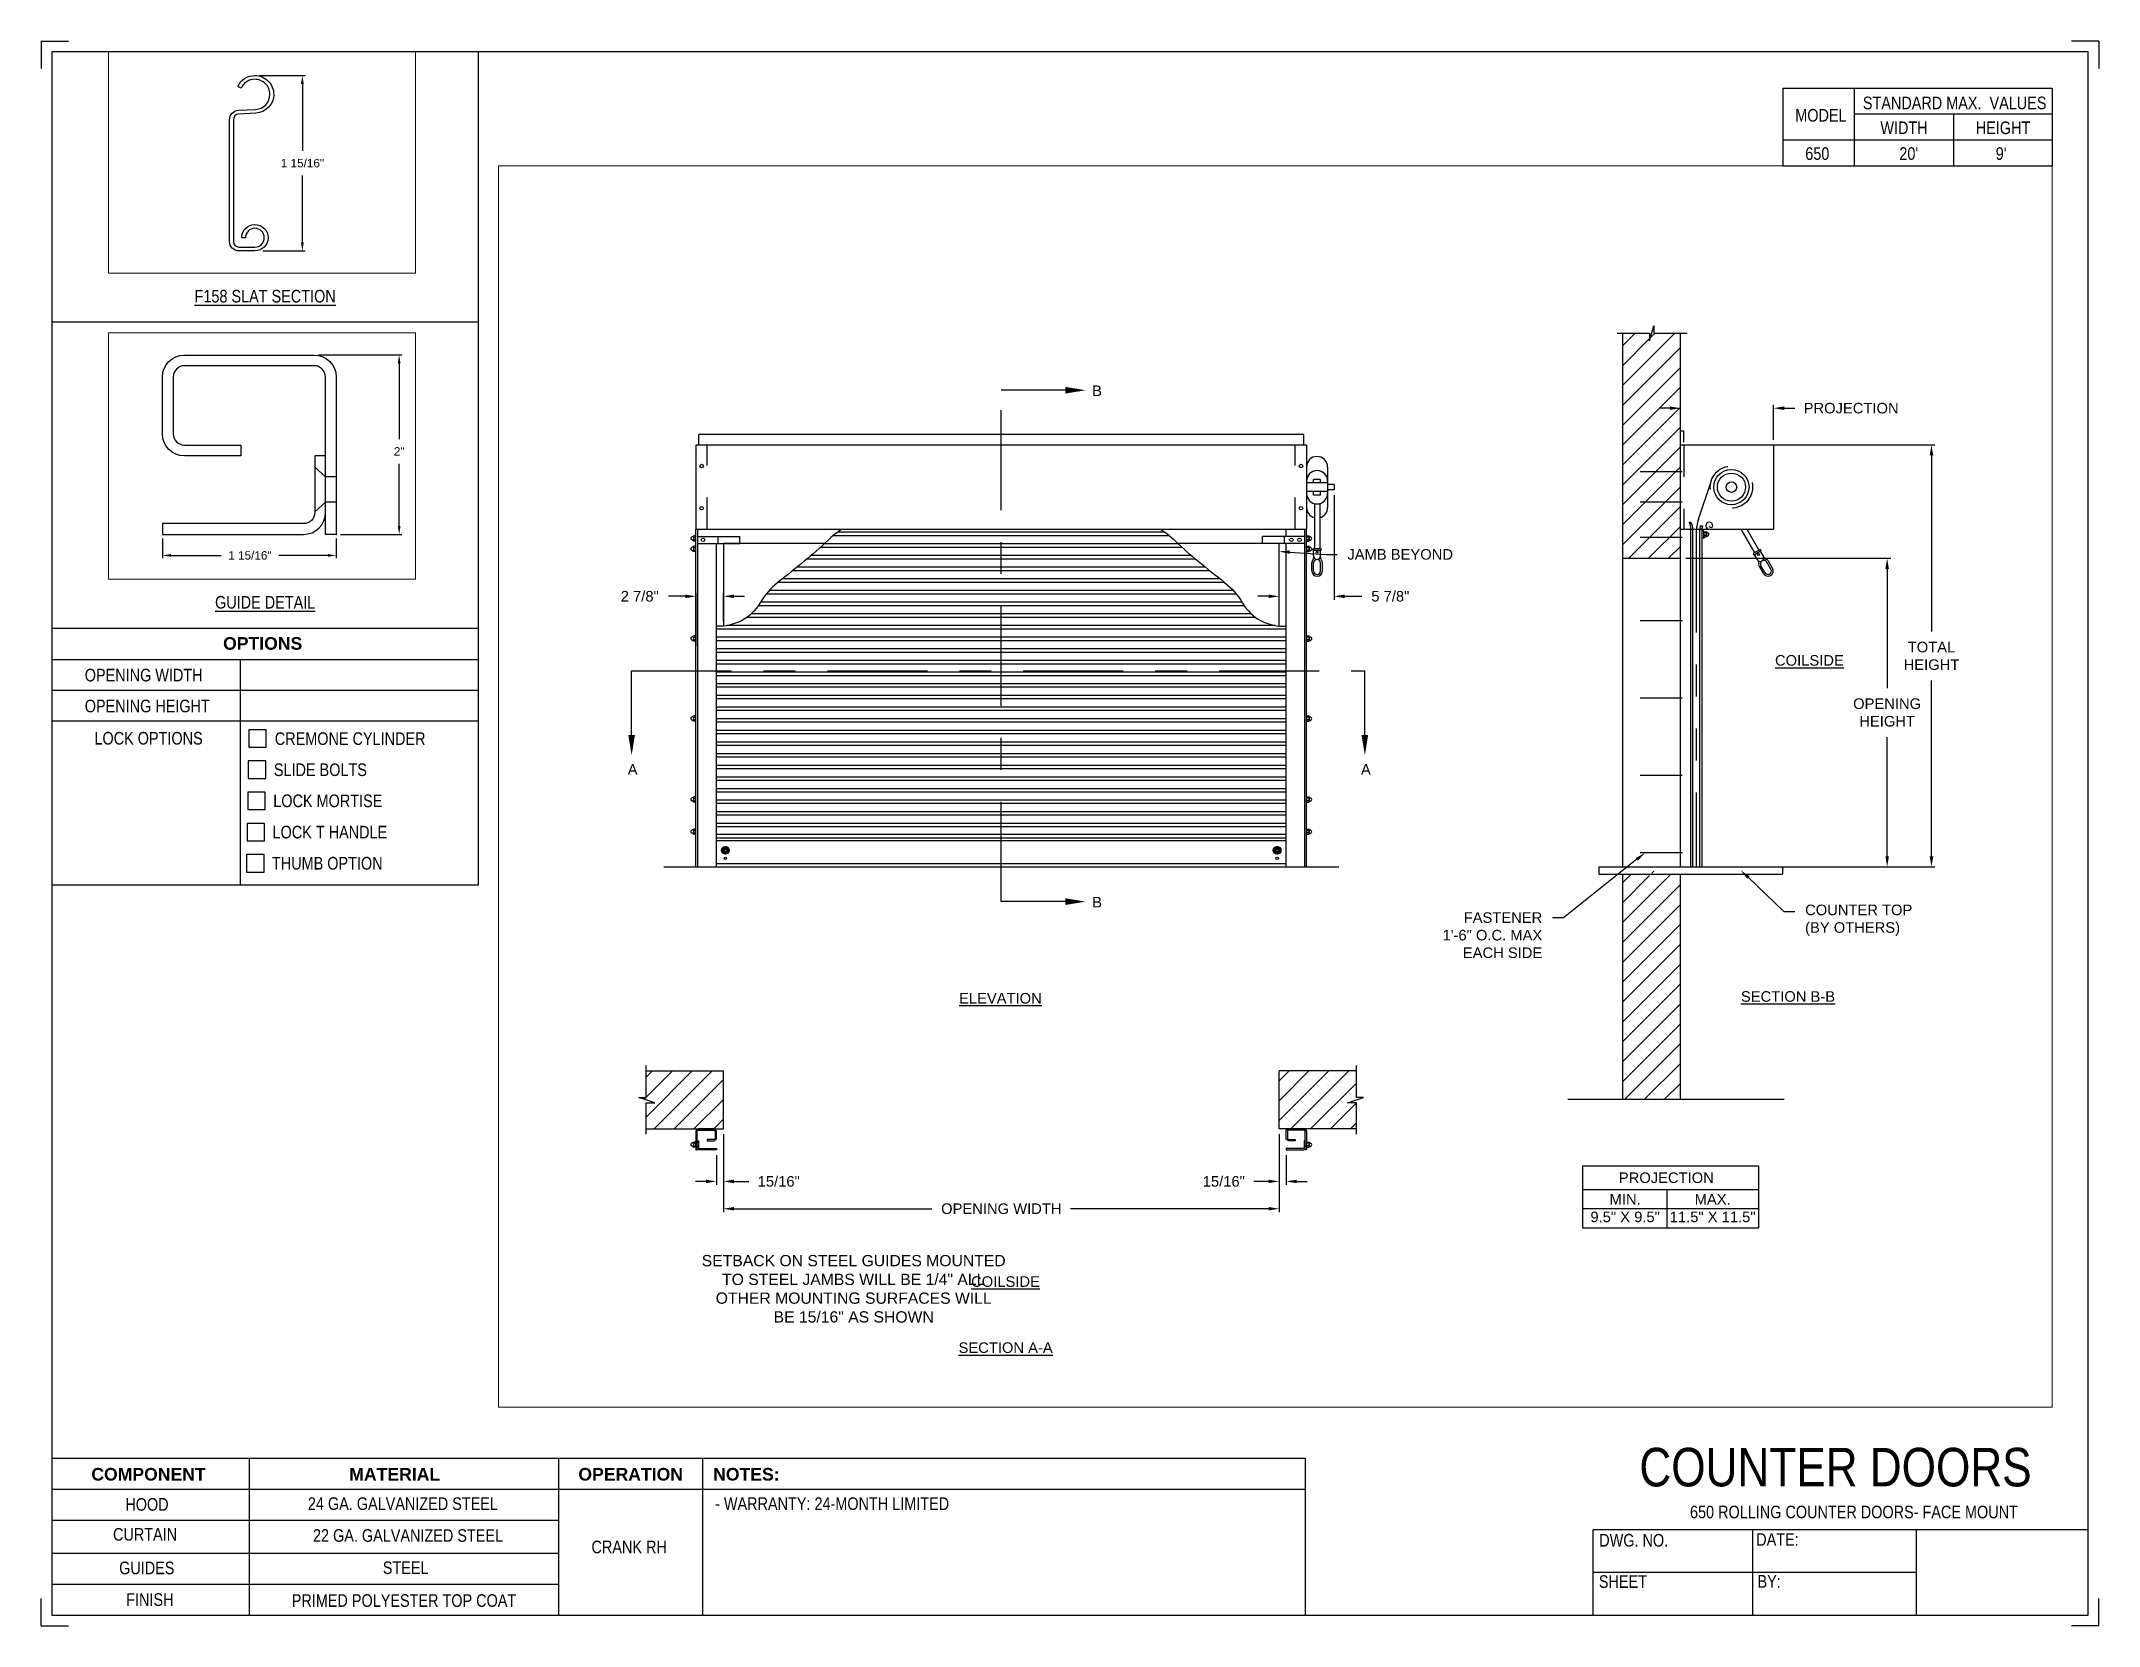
# Paper-space layout '650 CRANK RH' of a CAD drawing. Header units: inches. Extents: x 0.1 to 10.9, y 0.1 to 8.4.
# The model-space entities are those that its viewports show. They can reach past a viewport. Long polylines and large blocks are cut down to what shows.
import ezdxf
from ezdxf import colors
from ezdxf.entities.mleader import LeaderData, LeaderLine
from ezdxf.math import Vec2, Vec3

# ---------------------------------------------------------------- set-up
doc = ezdxf.new("R2010")
doc.units = ezdxf.units.IN
doc.header["$LTSCALE"] = 0.25
doc.header["$MEASUREMENT"] = 0
for name, pattern in [('CENTER', [2, 1.25, -0.25, 0.25, -0.25]), ('CENTER2', [1.125, 0.75, -0.125, 0.125, -0.125]), ('HIDDEN', [0.375, 0.25, -0.125]), ('HIDDEN2', [0.1875, 0.125, -0.0625]), ('PHANTOM', [2.5, 1.25, -0.25, 0.25, -0.25, 0.25, -0.25])]:
    doc.linetypes.add(name, pattern=pattern)
for name, color, linetype in [('ANNOTATIONS', 1, 'Continuous'), ('CRANK RH', 7, 'Continuous'), ('DETAILS', 4, 'Continuous'), ('SECTION CUTS', 6, 'CENTER'), ('TITLE BLOCK', 7, 'Continuous')]:
    doc.layers.add(name, color=color, linetype=linetype)
doc.styles.add('ARIAL', font='arial.ttf', dxfattribs={"height": 0.09375})
doc.styles.add('CADdetails-DIMENSIONS', font='ARIALN.TTF', dxfattribs={"height": 2.38})
doc.styles.get("Standard").update_dxf_attribs({"font": 'romans.shx'})
doc.dimstyles.new('ARIAL', dxfattribs={"dimtxt": 0.09375, "dimasz": 0.09375, "dimexe": 0.03125, "dimexo": 0.046875, "dimgap": 0.09, "dimtad": 0, "dimtih": 1, "dimtoh": 1, "dimdec": 4, "dimzin": 0, "dimdsep": 46, "dimlunit": 4, "dimtxsty": 'ARIAL', "dimcen": 0.09, "dimadec": 0, "dimazin": 0, "dimtfac": 1, "dimtdec": 4, "dimtix": 1, "dimtofl": 0, "dimtmove": 0, "dimatfit": 3, "dimfxl": 0.18, "dimfrac": 2, "dimtolj": 1, "dimtzin": 0, "dimarcsym": 0})
doc.dimstyles.new('STANDARD$0', dxfattribs={"dimtxt": 0.09375, "dimasz": 0.09375, "dimexe": 0.03125, "dimexo": 0.046875, "dimgap": 0.09, "dimtad": 0, "dimtih": 1, "dimtoh": 1, "dimdec": 4, "dimzin": 0, "dimdsep": 46, "dimtxsty": 'ARIAL', "dimcen": 0.09, "dimadec": 0, "dimazin": 0, "dimtfac": 1, "dimtdec": 4, "dimtofl": 0, "dimtmove": 0, "dimatfit": 1, "dimfxl": 1, "dimtolj": 1, "dimtzin": 0, "dimarcsym": 0})
pattern_1 = [(45, (6.72933, -18.00192), (-0.088388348, 0.088388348), [])]
pattern_2 = [(45, (5.96907, -18.00192), (-0.08838835, 0.08838835), [])]

psp = doc.layouts.new('650 CRANK RH')

# ---------------------------------------------------------------- texts
at = {"layer": 'TITLE BLOCK', "attachment_point": 2, "style": 'CADdetails-DIMENSIONS'}
for s, width, insert, char_height in [('MODEL', 0.28815, (9.45, 8.068), 0.0664), ('STANDARD MAX.  VALUES', 1.75949, (10.155, 8.133), 0.06641), ('WIDTH', 0.42908, (9.888, 8.002), 0.0664), ('HEIGHT', 0.42908, (10.41, 8.002), 0.0664), ('\\pxqc;650', 0.29952, (9.431, 7.866), 0.0664)]:
    psp.add_mtext_dynamic_manual_height_columns(s, width=width, gutter_width=1.363, heights=[0], dxfattribs=dict(at, insert=insert, char_height=char_height))
at = {"layer": 'TITLE BLOCK', "style": 'CADdetails-DIMENSIONS'}
for s, insert, char_height, width, attachment_point in [("20'", (9.913, 7.866), 0.0664, 1.75949, 2), ("9'", (10.4, 7.866), 0.0664, 1.75949, 2), ('{\\LF158 SLAT SECTION}', (1.248, 7.114), 0.06641, 1.75949, 2), ('{\\LGUIDE DETAIL}', (1.248, 5.5), 0.06641, 1.75949, 2), ('{\\fArial|b1|i0|c0|p34;OPTIONS}', (1.235, 5.283), 0.06641, 1.75949, 2), ('OPENING WIDTH', (0.297, 5.116), 0.06641, 1.30693, 1), ('OPENING HEIGHT', (0.297, 4.953), 0.06641, 1.30693, 1), ('LOCK OPTIONS', (0.348, 4.783), 0.06641, 1.30693, 1), ('CREMONE CYLINDER', (1.299, 4.781), 0.06641, 1.23928, 1), ('SLIDE BOLTS', (1.294, 4.617), 0.06641, 1.53035, 1), ('LOCK MORTISE', (1.291, 4.453), 0.06641, 1.53035, 1), ('LOCK T HANDLE', (1.287, 4.288), 0.06641, 1.53035, 1), ('THUMB OPTION', (1.284, 4.124), 0.06641, 1.53035, 1), ('\\A1;\\pxqc;COUNTER DOORS', (10.642, 1.008), 0.20312, 2.23037, 3), ('{\\fArial|b1|i0|c0|p34;COMPONENT}', (0.633, 0.902), 0.06641, 1.75949, 2), ('{\\fArial|b1|i0|c0|p34;MATERIAL}', (1.931, 0.902), 0.06641, 1.75949, 2), ('{\\fArial|b1|i0|c0|p34;OPERATION}', (3.175, 0.902), 0.06641, 1.75949, 2), ('{\\fArial|b1|i0|c0|p34;NOTES:}', (3.785, 0.902), 0.06641, 1.75949, 2), ('HOOD', (0.625, 0.743), 0.0664, 1.75949, 2), ('  24 GA. GALVANIZED STEEL', (1.953, 0.747), 0.06641, 1.75949, 2), ('\\pxql,t2;- WARRANTY: 24-MONTH LIMITED', (5.176, 0.747), 0.06641, 3.11182, 2), ('650 ROLLING COUNTER DOORS- FACE MOUNT', (9.624, 0.703), 0.06641, 2.79915, 2), ('CURTAIN', (0.615, 0.585), 0.0664, 1.75949, 2), ('  22 GA. GALVANIZED STEEL', (1.98, 0.579), 0.06641, 1.75949, 2), ('DWG. NO.', (8.463, 0.554), 0.0664, 1.75949, 2), ('DATE:', (9.221, 0.558), 0.0664, 1.75949, 2), ('\\P\\PCRANK RH', (3.167, 0.74), 0.0664, 1.75949, 2), ('GUIDES', (0.624, 0.408), 0.0664, 1.75949, 2), ('STEEL', (1.989, 0.409), 0.0664, 1.75949, 2), ('SHEET', (8.406, 0.336), 0.0664, 1.75949, 2), ('BY:', (9.177, 0.337), 0.0664, 1.75949, 2), ('FINISH', (0.64, 0.241), 0.0664, 1.75949, 2), ('PRIMED POLYESTER TOP COAT', (1.98, 0.236), 0.06641, 1.75949, 2)]:
    psp.add_mtext(s, dxfattribs=dict(at, insert=insert, char_height=char_height, width=width, attachment_point=attachment_point))

msp = doc.modelspace()

# ---------------------------------------------------------------- texts
at = {"layer": 'ANNOTATIONS', "char_height": 0.09375, "attachment_point": 2, "style": 'ARIAL'}
for s, insert, width in [('{\\LCOILSIDE}', (211.40816, 242.19346), 1.3823677), ('{\\LELEVATION}', (204.21863, 239.18997), 3.0834986), ('{\\LSECTION B-B}', (211.21811, 239.20594), 1.3823677), ('{\\LCOILSIDE}', (204.2641, 236.6719), 1.3823677), ('{\\LSECTION A-A}', (204.26524, 236.08446), 1.3823677)]:
    msp.add_mtext(s, dxfattribs=dict(at, insert=insert, width=width))
for s, width, insert in [('PROJECTION ', 1.7594917, (210.13685, 237.59496)), ('MIN.\\P9.5" X 9.5" ', 0.6711642, (209.77083, 237.40297)), ('MAX.\\P11.5" X 11.5"', 0.7869326, (210.54848, 237.40297))]:
    msp.add_mtext_dynamic_manual_height_columns(s, width=width, gutter_width=1.36268, heights=[0], dxfattribs=dict(at, insert=insert))
at = {"layer": 'ANNOTATIONS', "linetype": 'Continuous', "insert": (201.56474, 236.86112), "char_height": 0.1, "attachment_point": 1, "style": 'ARIAL'}
msp.add_mtext('\\pxqc;SETBACK ON STEEL GUIDES MOUNTED\\PTO STEEL JAMBS WILL BE 1/4" ALL\\POTHER MOUNTING SURFACES WILL\\PBE 15/16" AS SHOWN', dxfattribs=at)
at = {"layer": 'SECTION CUTS', "style": 'ARIAL'}
for s, p in [('B', (205.03453, 244.49605)), ('A', (200.9072, 241.13043)), ('A', (207.42316, 241.13043)), ('B', (205.03453, 239.95033))]:
    msp.add_text(s, height=0.09375, dxfattribs=at).set_placement(p)

# ---------------------------------------------------------------- blocks, each defined once
blk = doc.blocks.new('*D5')
at = {"layer": 'ANNOTATIONS', "color": 0, "lineweight": -2, "transparency": 16777216}
for p, q in [((170.877, 254.326), (170.877, 254.107)), ((172.814, 254.326), (172.814, 254.107)), ((170.971, 254.138), (171.53, 254.138)), ((172.721, 254.138), (172.173, 254.138))]:
    blk.add_line(p, q, dxfattribs=at)
at = {"layer": 'ANNOTATIONS', "color": 0, "transparency": 16777216}
for points in [[(170.971, 254.154), (170.971, 254.123), (170.877, 254.138)], [(172.721, 254.154), (172.721, 254.123), (172.814, 254.138)]]:
    blk.add_solid(points, dxfattribs=at)
at = {"layer": 'defpoints', "color": 0, "transparency": 16777216}
for p in [(170.877, 254.373), (172.814, 254.373), (170.877, 254.138)]:
    blk.add_point(p, dxfattribs=at)
at = {"layer": 'ANNOTATIONS', "color": 0, "transparency": 16777216, "insert": (171.852, 254.138), "char_height": 0.09375, "attachment_point": 5, "style": 'ARIAL'}
blk.add_mtext('\\A1;1 15/16"', dxfattribs=at)
blk = doc.blocks.new('*D6')
at = {"layer": 'ANNOTATIONS', "color": 0, "lineweight": -2, "transparency": 16777216}
for p, q in [((172.616, 256.373), (173.547, 256.373)), ((173.516, 256.279), (173.516, 255.435)), ((173.516, 254.466), (173.516, 255.161)), ((172.861, 254.373), (173.547, 254.373))]:
    blk.add_line(p, q, dxfattribs=at)
at = {"layer": 'ANNOTATIONS', "color": 0, "transparency": 16777216}
for points in [[(173.5, 256.279), (173.531, 256.279), (173.516, 256.373)], [(173.5, 254.466), (173.531, 254.466), (173.516, 254.373)]]:
    blk.add_solid(points, dxfattribs=at)
at = {"layer": 'defpoints', "color": 0, "transparency": 16777216}
for p in [(172.569, 256.373), (173.516, 256.373), (172.814, 254.373)]:
    blk.add_point(p, dxfattribs=at)
at = {"layer": 'ANNOTATIONS', "color": 0, "transparency": 16777216, "insert": (173.516, 255.298), "char_height": 0.0938, "attachment_point": 5, "style": 'ARIAL'}
blk.add_mtext('\\A1;2"', dxfattribs=at)
blk = doc.blocks.new('*D29')
at = {"layer": 'ANNOTATIONS', "color": 0, "lineweight": -2, "transparency": 16777216}
for p, q in [((201.758, 237.936), (201.758, 237.241)), ((206.695, 237.936), (206.695, 237.241)), ((201.852, 237.272), (203.61, 237.272)), ((206.602, 237.272), (204.843, 237.272))]:
    blk.add_line(p, q, dxfattribs=at)
at = {"layer": 'ANNOTATIONS', "color": 0, "transparency": 16777216}
for points in [[(201.852, 237.288), (201.852, 237.257), (201.758, 237.272)], [(206.602, 237.288), (206.602, 237.257), (206.695, 237.272)]]:
    blk.add_solid(points, dxfattribs=at)
at = {"layer": 'defpoints', "color": 0, "transparency": 16777216}
for p in [(201.758, 237.982), (206.695, 237.982), (206.695, 237.272)]:
    blk.add_point(p, dxfattribs=at)
at = {"layer": 'ANNOTATIONS', "color": 0, "transparency": 16777216, "insert": (204.227, 237.272), "char_height": 0.09375, "width": 2.38041, "attachment_point": 5, "style": 'ARIAL'}
blk.add_mtext('\\A1;OPENING WIDTH', dxfattribs=at)
blk = doc.blocks.new('*D27')
at = {"layer": 'ANNOTATIONS', "color": 0, "lineweight": -2, "transparency": 16777216}
for p, q in [((206.695, 237.936), (206.695, 237.484)), ((206.758, 237.748), (206.758, 237.484)), ((206.602, 237.515), (206.471, 237.515)), ((206.852, 237.515), (206.945, 237.515))]:
    blk.add_line(p, q, dxfattribs=at)
at = {"layer": 'ANNOTATIONS', "color": 0, "transparency": 16777216}
for points in [[(206.602, 237.531), (206.602, 237.5), (206.695, 237.515)], [(206.852, 237.531), (206.852, 237.5), (206.758, 237.515)]]:
    blk.add_solid(points, dxfattribs=at)
at = {"layer": 'defpoints', "color": 0, "transparency": 16777216}
for p in [(206.695, 237.982), (206.758, 237.795), (206.758, 237.515)]:
    blk.add_point(p, dxfattribs=at)
at = {"layer": 'ANNOTATIONS', "color": 0, "transparency": 16777216, "insert": (206.204, 237.515), "char_height": 0.0938, "attachment_point": 5, "style": 'ARIAL'}
blk.add_mtext('\\A1;15/16"', dxfattribs=at)
blk = doc.blocks.new('*D28')
at = {"layer": 'ANNOTATIONS', "color": 0, "lineweight": -2, "transparency": 16777216}
for p, q in [((201.758, 237.936), (201.758, 237.484)), ((201.695, 237.748), (201.695, 237.484)), ((201.602, 237.515), (201.508, 237.515)), ((201.852, 237.515), (201.982, 237.515))]:
    blk.add_line(p, q, dxfattribs=at)
at = {"layer": 'ANNOTATIONS', "color": 0, "transparency": 16777216}
for points in [[(201.602, 237.531), (201.602, 237.5), (201.695, 237.515)], [(201.852, 237.531), (201.852, 237.5), (201.758, 237.515)]]:
    blk.add_solid(points, dxfattribs=at)
at = {"layer": 'defpoints', "color": 0, "transparency": 16777216}
for p in [(201.758, 237.982), (201.695, 237.795), (201.695, 237.515)]:
    blk.add_point(p, dxfattribs=at)
at = {"layer": 'ANNOTATIONS', "color": 0, "transparency": 16777216, "insert": (202.249, 237.515), "char_height": 0.0938, "attachment_point": 5, "style": 'ARIAL'}
blk.add_mtext('\\A1;15/16"', dxfattribs=at)
blk = doc.blocks.new('*X8')
at = {"color": 0, "linetype": 'Continuous'}
for p, q in [((2.144, 5.299), (2.185, 5.339)), ((2.144, 5.304), (2.18, 5.339)), ((2.144, 5.309), (2.174, 5.339)), ((2.145, 5.294), (2.189, 5.338)), ((2.146, 5.317), (2.167, 5.338)), ((2.147, 5.29), (2.193, 5.336)), ((2.149, 5.287), (2.167, 5.305)), ((2.164, 5.274), (2.209, 5.319)), ((2.168, 5.272), (2.211, 5.315)), ((2.172, 5.271), (2.212, 5.311)), ((2.177, 5.271), (2.212, 5.306)), ((2.178, 5.316), (2.196, 5.334)), ((2.183, 5.315), (2.2, 5.332)), ((2.186, 5.313), (2.203, 5.329)), ((2.188, 5.31), (2.205, 5.326)), ((2.189, 5.305), (2.207, 5.323)), ((2.151, 5.284), (2.168, 5.3)), ((2.154, 5.281), (2.17, 5.297)), ((2.157, 5.278), (2.174, 5.295)), ((2.16, 5.276), (2.178, 5.294)), ((2.183, 5.271), (2.212, 5.3)), ((2.191, 5.273), (2.21, 5.293))]:
    blk.add_line(p, q, dxfattribs=at)
blk = doc.blocks.new('*D24')
at = {"layer": 'ANNOTATIONS', "color": 0, "lineweight": -2, "transparency": 16777216}
for p, q in [((210.168, 244.388), (210.074, 244.388)), ((210.262, 244.234), (210.262, 244.419)), ((211.09, 244.108), (211.09, 244.419)), ((211.184, 244.388), (211.278, 244.388))]:
    blk.add_line(p, q, dxfattribs=at)
at = {"layer": 'ANNOTATIONS', "color": 0, "transparency": 16777216}
for points in [[(210.168, 244.404), (210.168, 244.372), (210.262, 244.388)], [(211.184, 244.404), (211.184, 244.372), (211.09, 244.388)]]:
    blk.add_solid(points, dxfattribs=at)
at = {"layer": 'defpoints', "color": 0, "transparency": 16777216}
for p in [(211.09, 244.388), (210.262, 244.187), (211.09, 244.061)]:
    blk.add_point(p, dxfattribs=at)
at = {"layer": 'ANNOTATIONS', "color": 0, "transparency": 16777216, "insert": (211.779, 244.388), "char_height": 0.09375, "attachment_point": 5, "style": 'ARIAL'}
blk.add_mtext('\\A1;PROJECTION', dxfattribs=at)
blk = doc.blocks.new('*D25')
at = {"layer": 'ANNOTATIONS', "color": 0, "lineweight": -2, "transparency": 16777216}
for p, q in [((210.309, 243.054), (212.131, 243.054)), ((212.099, 242.96), (212.099, 241.9)), ((212.099, 240.405), (212.099, 241.465)), ((210.559, 240.311), (212.131, 240.311))]:
    blk.add_line(p, q, dxfattribs=at)
at = {"layer": 'ANNOTATIONS', "color": 0, "transparency": 16777216}
for points in [[(212.084, 242.96), (212.115, 242.96), (212.099, 243.054)], [(212.084, 240.405), (212.115, 240.405), (212.099, 240.311)]]:
    blk.add_solid(points, dxfattribs=at)
at = {"layer": 'defpoints', "color": 0, "transparency": 16777216}
for p in [(210.262, 243.054), (210.512, 240.311), (212.099, 240.311)]:
    blk.add_point(p, dxfattribs=at)
at = {"layer": 'ANNOTATIONS', "color": 0, "transparency": 16777216, "insert": (212.099, 241.683), "char_height": 0.09375, "attachment_point": 5, "style": 'ARIAL'}
blk.add_mtext('\\A1;OPENING \\PHEIGHT', dxfattribs=at)
blk = doc.blocks.new('*D26')
at = {"layer": 'ANNOTATIONS', "color": 0, "lineweight": -2, "transparency": 16777216}
for p, q in [((211.059, 244.061), (212.524, 244.061)), ((212.493, 243.968), (212.493, 242.404)), ((212.493, 240.405), (212.493, 241.969)), ((211.059, 240.311), (212.524, 240.311))]:
    blk.add_line(p, q, dxfattribs=at)
at = {"layer": 'ANNOTATIONS', "color": 0, "transparency": 16777216}
for points in [[(212.477, 243.968), (212.509, 243.968), (212.493, 244.061)], [(212.477, 240.405), (212.509, 240.405), (212.493, 240.311)]]:
    blk.add_solid(points, dxfattribs=at)
at = {"layer": 'defpoints', "color": 0, "transparency": 16777216}
for p in [(211.012, 244.061), (211.012, 240.311), (212.493, 240.311)]:
    blk.add_point(p, dxfattribs=at)
at = {"layer": 'ANNOTATIONS', "color": 0, "transparency": 16777216, "insert": (212.493, 242.186), "char_height": 0.0938, "attachment_point": 5, "style": 'ARIAL'}
blk.add_mtext('\\A1;TOTAL \\PHEIGHT', dxfattribs=at)
blk = doc.blocks.new('*D32')
at = {"layer": 'ANNOTATIONS', "color": 0, "lineweight": -2, "transparency": 16777216}
for p, q in [((207.184, 243.615), (207.184, 242.684)), ((206.602, 242.716), (206.508, 242.716)), ((206.695, 242.499), (206.695, 242.747)), ((207.277, 242.716), (207.431, 242.716))]:
    blk.add_line(p, q, dxfattribs=at)
at = {"layer": 'ANNOTATIONS', "color": 0, "transparency": 16777216}
for points in [[(206.602, 242.731), (206.602, 242.7), (206.695, 242.716)], [(207.277, 242.731), (207.277, 242.7), (207.184, 242.716)]]:
    blk.add_solid(points, dxfattribs=at)
at = {"layer": 'defpoints', "color": 0, "transparency": 16777216}
for p in [(207.184, 243.662), (207.184, 242.716), (206.695, 242.452)]:
    blk.add_point(p, dxfattribs=at)
at = {"layer": 'ANNOTATIONS', "color": 0, "transparency": 16777216, "insert": (207.684, 242.716), "char_height": 0.0938, "attachment_point": 5, "style": 'ARIAL'}
blk.add_mtext('\\A1;5 7/8"', dxfattribs=at)
blk = doc.blocks.new('*D33')
at = {"layer": 'ANNOTATIONS', "color": 0, "lineweight": -2, "transparency": 16777216}
for p, q in [((201.42, 242.716), (201.268, 242.716)), ((201.514, 242.274), (201.514, 242.747)), ((201.758, 242.499), (201.758, 242.747)), ((201.852, 242.716), (201.945, 242.716))]:
    blk.add_line(p, q, dxfattribs=at)
at = {"layer": 'ANNOTATIONS', "color": 0, "transparency": 16777216}
for points in [[(201.42, 242.731), (201.42, 242.7), (201.514, 242.716)], [(201.852, 242.731), (201.852, 242.7), (201.758, 242.716)]]:
    blk.add_solid(points, dxfattribs=at)
at = {"layer": 'defpoints', "color": 0, "transparency": 16777216}
for p in [(201.514, 242.716), (201.758, 242.452), (201.514, 242.227)]:
    blk.add_point(p, dxfattribs=at)
at = {"layer": 'ANNOTATIONS', "color": 0, "transparency": 16777216, "insert": (201.014, 242.716), "char_height": 0.0938, "attachment_point": 5, "style": 'ARIAL'}
blk.add_mtext('\\A1;2 7/8"', dxfattribs=at)
blk = doc.blocks.new('*D58')
at = {"layer": 'ANNOTATIONS', "color": 0, "lineweight": -2, "transparency": 16777216}
for p, q in [((171.954, 259.415), (172.468, 259.415)), ((172.437, 259.321), (172.437, 258.576)), ((172.437, 257.554), (172.437, 258.299)), ((171.996, 257.46), (172.468, 257.46))]:
    blk.add_line(p, q, dxfattribs=at)
at = {"layer": 'ANNOTATIONS', "color": 0, "transparency": 16777216}
for points in [[(172.421, 259.321), (172.452, 259.321), (172.437, 259.415)], [(172.421, 257.554), (172.452, 257.554), (172.437, 257.46)]]:
    blk.add_solid(points, dxfattribs=at)
at = {"layer": 'defpoints', "color": 0, "transparency": 16777216}
for p in [(171.907, 259.415), (171.949, 257.46), (172.437, 257.46)]:
    blk.add_point(p, dxfattribs=at)
at = {"layer": 'ANNOTATIONS', "color": 0, "transparency": 16777216, "insert": (172.437, 258.438), "char_height": 0.09375, "attachment_point": 5, "style": 'ARIAL'}
blk.add_mtext('\\A1;1 15/16"', dxfattribs=at)

# ---------------------------------------------------------------- dimensions: what is measured, and where the dimension line sits
at = {"layer": 'ANNOTATIONS'}
for base, p1, p2, angle, text, picture, middle in [((172.43684, 257.46018), (171.90727, 259.41499), (171.94944, 257.46018), 90, '1 15/16"', '*D58', (172.43684, 258.43759)), ((201.51361, 242.71561), (201.75776, 242.45202), (201.51361, 242.22688), 180, '2 7/8"', '*D33', (201.01361, 242.71561))]:
    dim = msp.add_linear_dim(base=base, p1=p1, p2=p2, angle=angle, text=text, dimstyle='STANDARD$0', dxfattribs=at)
    dim.commit()
    dim.dimension.update_dxf_attribs({"geometry": picture, "text_midpoint": middle, "dimtype": 160})
for base, p2, angle, picture, middle in [((173.51571, 256.37255), (172.56934, 256.37255), 90, '*D6', (173.51571, 255.29795)), ((170.87684, 254.13825), (170.87684, 254.37255), 180, '*D5', (171.85177, 254.13825))]:
    dim = msp.add_linear_dim(base=base, p1=(172.81434, 254.37255), p2=p2, angle=angle, dimstyle='ARIAL', dxfattribs=at)
    dim.commit()
    dim.dimension.update_dxf_attribs({"geometry": picture, "text_midpoint": middle, "dimtype": 160})
for base, p1, p2, text, picture, middle in [((211.0902, 244.38793), (210.26176, 244.1872), (211.0902, 244.06139), 'PROJECTION', '*D24', (211.77931, 244.38793)), ((207.18363, 242.71561), (206.69526, 242.45236), (207.18363, 243.66195), '5 7/8"', '*D32', (207.68363, 242.71561)), ((201.69526, 237.51516), (201.75776, 237.9825), (201.69526, 237.7951), '15/16"', '*D28', (202.24883, 237.51516)), ((206.75776, 237.51516), (206.69526, 237.9825), (206.75776, 237.7951), '15/16"', '*D27', (206.20418, 237.51516))]:
    dim = msp.add_linear_dim(base=base, p1=p1, p2=p2, text=text, dimstyle='STANDARD$0', dxfattribs=at)
    dim.commit()
    dim.dimension.update_dxf_attribs({"geometry": picture, "text_midpoint": middle, "dimtype": 160})
for base, p1, p2, text, picture, middle in [((212.49309, 240.31139), (211.01176, 244.06139), (211.01176, 240.31139), 'TOTAL \\PHEIGHT', '*D26', (212.49309, 242.18639)), ((212.09934, 240.31139), (210.26176, 243.05419), (210.51207, 240.31139), 'OPENING \\PHEIGHT', '*D25', (212.09934, 241.68279))]:
    dim = msp.add_linear_dim(base=base, p1=p1, p2=p2, angle=90, text=text, dimstyle='STANDARD$0', dxfattribs=at)
    dim.commit()
    dim.dimension.update_dxf_attribs({"geometry": picture, "text_midpoint": middle})
dim = msp.add_linear_dim(base=(206.69526, 237.27229), p1=(201.75776, 237.9825), p2=(206.69526, 237.9825), text='OPENING WIDTH', dimstyle='STANDARD$0', dxfattribs=at)
dim.commit()
dim.dimension.update_dxf_attribs({"geometry": '*D29', "text_midpoint": (204.22651, 237.27229)})

# ---------------------------------------------------------------- hatches: boundary and pattern name
at = {"layer": 'CRANK RH', "linetype": 'Continuous'}
h = msp.add_hatch(dxfattribs=at)
h.set_pattern_fill('ANSI31', color=256, style=0)
h.set_pattern_definition(pattern_1)
h.paths.add_polyline_path([(210.26176, 244.32132), (210.26176, 245.05591), (210.02527, 245.05591), (210.02527, 245.12057), (209.98686, 244.98721), (209.98686, 245.05591), (209.74614, 245.05591), (209.74614, 244.50561)])
h.paths.add_polyline_path([(209.74614, 244.50561), (209.74614, 243.05419), (210.26176, 243.05419), (210.26176, 244.30756), (210.26176, 244.32132)])
h = msp.add_hatch(dxfattribs=at)
h.set_pattern_fill('ANSI31', color=256, style=0)
h.set_pattern_definition(pattern_1)
h.paths.add_polyline_path([(210.26176, 240.24739), (210.02527, 240.24739), (210.02527, 240.31205), (209.98686, 240.17869), (209.98686, 240.24739), (209.74614, 240.24739), (209.74614, 238.24567), (210.26176, 238.24567)])
at = {"layer": 'CRANK RH'}
h = msp.add_hatch(dxfattribs=at)
h.set_pattern_fill('ANSI31', color=256, style=0)
h.set_pattern_definition(pattern_2)
h.paths.add_polyline_path([(201.75776, 238.49812), (201.07026, 238.49812), (201.07026, 238.26092), (201.00615, 238.26092), (201.14822, 238.21402), (201.07026, 238.21402), (201.07026, 237.9825), (201.75776, 237.9825), (201.75776, 238.145)])
h = msp.add_hatch(dxfattribs=at)
h.set_pattern_fill('ANSI31', color=256, style=0)
h.set_pattern_definition(pattern_2)
h.paths.add_polyline_path([(207.44686, 238.26092), (207.38276, 238.26092), (207.38276, 238.49812), (206.69526, 238.49812), (206.69526, 237.9825), (206.71343, 237.9825), (207.38276, 237.9825), (207.38276, 238.21402), (207.30479, 238.21402)])

# ---------------------------------------------------------------- linework, layer by layer
at = {"layer": 'ANNOTATIONS'}
for p, q in [((209.39065, 237.65439), (209.39065, 237.10302)), ((209.39065, 237.65439), (210.95576, 237.65439)), ((210.95576, 237.65439), (210.95576, 237.10302)), ((209.39065, 237.44292), (210.95576, 237.44292)), ((210.14102, 237.44292), (210.14102, 237.10302)), ((209.39065, 237.27297), (210.95576, 237.27297)), ((209.39065, 237.10302), (210.95576, 237.10302))]:
    msp.add_line(p, q, dxfattribs=at)
at = {"layer": 'CRANK RH', "linetype": 'Continuous'}
for p, q in [((209.69975, 245.05591), (209.98686, 245.05591)), ((209.74614, 245.05591), (209.74614, 240.31139)), ((209.98686, 244.98721), (210.02527, 245.12057)), ((209.98686, 245.05591), (209.98686, 244.98721)), ((210.02527, 245.12057), (210.02527, 245.05591)), ((210.02527, 245.05591), (210.32046, 245.05591)), ((210.26176, 240.31139), (210.26176, 245.05591)), ((206.91401, 244.15314), (201.53901, 244.15314)), ((201.53901, 244.05939), (201.53901, 244.15314)), ((206.91401, 244.05939), (206.91401, 244.15314)), ((210.26176, 244.1872), (210.29049, 244.1872)), ((210.29049, 244.1872), (210.29049, 244.08749)), ((206.9394, 244.05939), (201.51361, 244.05939)), ((201.51361, 244.05939), (201.51361, 243.31139)), ((206.9394, 244.05939), (206.9394, 243.31139)), ((210.26176, 244.06139), (211.0902, 244.06139)), ((211.0902, 244.06139), (211.0902, 243.31139)), ((201.51361, 243.86508), (201.51361, 243.5057)), ((207.0019, 243.72445), (207.0019, 243.7557)), ((207.0644, 243.72445), (207.0644, 243.7557)), ((207.1269, 243.86508), (207.1269, 243.5057)), ((207.0019, 243.61508), (207.0019, 243.64633)), ((207.0644, 243.61508), (207.0644, 243.64633)), ((207.18363, 243.70883), (207.18363, 243.66195)), ((210.42201, 243.40047), (210.53736, 243.74579)), ((207.00971, 243.53982), (207.00971, 243.14055)), ((207.05658, 243.53982), (207.05658, 243.14055)), ((201.48155, 243.24577), (201.47256, 243.24058)), ((201.48207, 243.21494), (201.47257, 243.22041)), ((201.4902, 243.24821), (201.49011, 243.2121)), ((201.51066, 243.20706), (201.49337, 243.20706)), ((201.4934, 243.21878), (201.51039, 243.21878)), ((201.49378, 243.24221), (201.51055, 243.24221)), ((201.51028, 243.25393), (201.49418, 243.25393)), ((201.51361, 240.31139), (201.51361, 243.31139)), ((201.51361, 243.31139), (206.9394, 243.31139)), ((201.52924, 240.31139), (201.52924, 243.31139)), ((201.52924, 243.24889), (201.90424, 243.24889)), ((201.71088, 243.18639), (201.71088, 243.24889)), ((201.90424, 243.18639), (201.90424, 243.24889)), ((205.72238, 243.25394), (202.73063, 243.25394)), ((205.68195, 243.28519), (202.77106, 243.28519)), ((206.92377, 243.24889), (206.54877, 243.24889)), ((206.54877, 243.18639), (206.54877, 243.24889)), ((206.74213, 243.18639), (206.74213, 243.24889)), ((206.75776, 243.24889), (206.75776, 243.31139)), ((206.92377, 240.31139), (206.92377, 243.31139)), ((206.9394, 240.31139), (206.9394, 243.31139)), ((206.94235, 243.20706), (206.95964, 243.20706)), ((206.95923, 243.24221), (206.94246, 243.24221)), ((206.95961, 243.21878), (206.94262, 243.21878)), ((206.94274, 243.25393), (206.95883, 243.25393)), ((206.96281, 243.24821), (206.9629, 243.2121)), ((206.97094, 243.21494), (206.98044, 243.22041)), ((206.97146, 243.24577), (206.98045, 243.24058)), ((210.26176, 243.31139), (211.0902, 243.31139)), ((210.3402, 243.37389), (210.35582, 243.37389)), ((210.3402, 243.31139), (210.37145, 243.31139)), ((210.35582, 240.31139), (210.35582, 243.31139)), ((210.37145, 240.31139), (210.37145, 243.31139)), ((210.37145, 243.31139), (210.43395, 243.31139)), ((210.43395, 240.31139), (210.43395, 243.31139)), ((210.43395, 243.31139), (210.45348, 243.31139)), ((210.43792, 243.34264), (210.45745, 243.34264)), ((210.45348, 243.31139), (210.45348, 240.31139)), ((210.4691, 243.29825), (210.45348, 243.29825)), ((210.45348, 243.23575), (210.4691, 243.23575)), ((210.4691, 243.23575), (210.4691, 243.29825)), ((210.47206, 243.24356), (210.48935, 243.24356)), ((210.48894, 243.27872), (210.47216, 243.27872)), ((210.48932, 243.25528), (210.47233, 243.25528)), ((210.47244, 243.29044), (210.48854, 243.29044)), ((210.49252, 243.28471), (210.49261, 243.24861)), ((210.50064, 243.25144), (210.51015, 243.25692)), ((210.50117, 243.28227), (210.51016, 243.27708)), ((210.79934, 243.31139), (210.9196, 243.1031)), ((210.85347, 243.31139), (210.96019, 243.12654)), ((201.48155, 243.15202), (201.47256, 243.14683)), ((201.48207, 243.12119), (201.47257, 243.12666)), ((201.4902, 243.15446), (201.49011, 243.11835)), ((201.51066, 243.11331), (201.49337, 243.11331)), ((201.4934, 243.12503), (201.51039, 243.12503)), ((201.49378, 243.14846), (201.51055, 243.14846)), ((201.51028, 243.16018), (201.49418, 243.16018)), ((201.52924, 243.18639), (201.90424, 243.18639)), ((201.69526, 240.31139), (201.69526, 243.18639)), ((201.75776, 243.18439), (201.75776, 242.45236)), ((202.655, 243.18439), (201.75776, 243.18439)), ((205.9532, 243.04671), (202.49981, 243.04671)), ((205.9162, 243.07796), (202.53682, 243.07796)), ((205.83459, 243.15033), (202.61842, 243.15033)), ((205.80098, 243.18158), (202.65203, 243.18158)), ((206.69526, 243.18439), (205.79801, 243.18439)), ((206.92377, 243.18639), (206.54877, 243.18639)), ((206.69526, 242.45202), (206.69526, 243.18439)), ((206.75776, 240.31139), (206.75776, 243.18639)), ((206.94235, 243.11331), (206.95964, 243.11331)), ((206.95923, 243.14846), (206.94246, 243.14846)), ((206.95961, 243.12503), (206.94262, 243.12503)), ((206.94274, 243.16018), (206.95883, 243.16018)), ((206.96281, 243.15446), (206.9629, 243.11835)), ((206.97094, 243.12119), (206.98044, 243.12666)), ((206.97146, 243.15202), (206.98045, 243.14683)), ((207.0019, 243.12493), (207.0644, 243.12493)), ((207.0019, 243.07456), (207.0019, 243.12493)), ((207.0644, 243.07456), (207.0644, 243.12493)), ((209.74614, 243.05419), (210.26176, 243.05419)), ((210.97477, 243.11691), (210.92064, 243.08566)), ((210.94582, 243.04204), (210.92064, 243.08566)), ((210.99995, 243.07329), (210.97477, 243.11691)), ((211.08026, 242.96544), (211.04473, 243.02698)), ((206.21129, 242.83948), (202.24172, 242.83948)), ((206.17165, 242.87073), (202.28136, 242.87073)), ((206.0808, 242.9431), (202.37221, 242.9431)), ((206.04198, 242.97435), (202.41103, 242.97435)), ((206.98627, 242.941), (206.98627, 243.01206)), ((207.0644, 242.941), (207.0644, 243.01206)), ((207.08002, 242.941), (207.08002, 243.01206)), ((210.99907, 242.91856), (210.96354, 242.98011)), ((211.0126, 242.92638), (210.97707, 242.98792)), ((206.36629, 242.6635), (202.08672, 242.6635)), ((206.31557, 242.73587), (202.13744, 242.73587)), ((206.28878, 242.76712), (202.16423, 242.76712)), ((206.48719, 242.52864), (201.96582, 242.52864)), ((206.44866, 242.55989), (202.00435, 242.55989)), ((206.38585, 242.63225), (202.06716, 242.63225)), ((201.48236, 242.35514), (201.47337, 242.34995)), ((201.48289, 242.32431), (201.47338, 242.32978)), ((201.49101, 242.35758), (201.49092, 242.32148)), ((201.51147, 242.31643), (201.49418, 242.31643)), ((201.49421, 242.32815), (201.5112, 242.32815)), ((201.49459, 242.35159), (201.51137, 242.35159)), ((201.51109, 242.36331), (201.49499, 242.36331)), ((206.75776, 242.42502), (201.69526, 242.42502)), ((206.75776, 242.35266), (201.69526, 242.35266)), ((206.75776, 242.32141), (201.69526, 242.32141)), ((206.66132, 242.45627), (201.79169, 242.45627)), ((206.94317, 242.31643), (206.96045, 242.31643)), ((206.96005, 242.35159), (206.94327, 242.35159)), ((206.96043, 242.32815), (206.94343, 242.32815)), ((206.94355, 242.36331), (206.95964, 242.36331)), ((206.96362, 242.35758), (206.96371, 242.32148)), ((206.97175, 242.32431), (206.98125, 242.32978)), ((206.97227, 242.35514), (206.98126, 242.34995)), ((206.75776, 242.24905), (201.69526, 242.24905)), ((206.75776, 242.2178), (201.69526, 242.2178)), ((206.75776, 242.14543), (201.69526, 242.14543)), ((206.75776, 242.11418), (201.69526, 242.11418)), ((206.75776, 242.04182), (201.69526, 242.04182)), ((206.75776, 242.01057), (201.69526, 242.01057)), ((206.75776, 241.9382), (201.69526, 241.9382)), ((206.75776, 241.90695), (201.69526, 241.90695)), ((206.75776, 241.83459), (201.69526, 241.83459)), ((206.75776, 241.80334), (201.69526, 241.80334)), ((201.48155, 241.64431), (201.47256, 241.63911)), ((201.48207, 241.61348), (201.47257, 241.61895)), ((201.4902, 241.64674), (201.49011, 241.61064)), ((201.51066, 241.6056), (201.49337, 241.6056)), ((201.4934, 241.61731), (201.51039, 241.61731)), ((201.49378, 241.64075), (201.51055, 241.64075)), ((201.51028, 241.65247), (201.49418, 241.65247)), ((206.75776, 241.73097), (201.69526, 241.73097)), ((206.75776, 241.69972), (201.69526, 241.69972)), ((206.75776, 241.62736), (201.69526, 241.62736)), ((206.75776, 241.59611), (201.69526, 241.59611)), ((206.94235, 241.6056), (206.95964, 241.6056)), ((206.95923, 241.64075), (206.94246, 241.64075)), ((206.95961, 241.61731), (206.94262, 241.61731)), ((206.94274, 241.65247), (206.95883, 241.65247)), ((206.96281, 241.64674), (206.9629, 241.61064)), ((206.97094, 241.61348), (206.98044, 241.61895)), ((206.97146, 241.64431), (206.98045, 241.63911)), ((206.75776, 241.52374), (201.69526, 241.52374)), ((206.75776, 241.49249), (201.69526, 241.49249)), ((206.75776, 241.42013), (201.69526, 241.42013)), ((206.75776, 241.38888), (201.69526, 241.38888)), ((206.75776, 241.31651), (201.69526, 241.31651)), ((206.75776, 241.28526), (201.69526, 241.28526)), ((206.75776, 241.2129), (201.69526, 241.2129)), ((206.75776, 241.18165), (201.69526, 241.18165)), ((206.75776, 241.10929), (201.69526, 241.10929)), ((206.75776, 241.07804), (201.69526, 241.07804)), ((201.48155, 240.92556), (201.47256, 240.92036)), ((201.48207, 240.89473), (201.47257, 240.9002)), ((201.4902, 240.92799), (201.49011, 240.89189)), ((201.51066, 240.88685), (201.49337, 240.88685)), ((201.4934, 240.89856), (201.51039, 240.89856)), ((201.49378, 240.922), (201.51055, 240.922)), ((201.51028, 240.93372), (201.49418, 240.93372)), ((206.75776, 241.00567), (201.69526, 241.00567)), ((206.75776, 240.97442), (201.69526, 240.97442)), ((206.75776, 240.9052), (201.69526, 240.9052)), ((206.75776, 240.87395), (201.69526, 240.87395)), ((206.94235, 240.88685), (206.95964, 240.88685)), ((206.95923, 240.922), (206.94246, 240.922)), ((206.95961, 240.89856), (206.94262, 240.89856)), ((206.94274, 240.93372), (206.95883, 240.93372)), ((206.96281, 240.92799), (206.9629, 240.89189)), ((206.97094, 240.89473), (206.98044, 240.9002)), ((206.97146, 240.92556), (206.98045, 240.92036)), ((201.51028, 240.64733), (201.49418, 240.64733)), ((206.75776, 240.80158), (201.69526, 240.80158)), ((206.75776, 240.77033), (201.69526, 240.77033)), ((206.75776, 240.69797), (201.69526, 240.69797)), ((206.75776, 240.66672), (201.69526, 240.66672)), ((206.94274, 240.64733), (206.95883, 240.64733)), ((201.48155, 240.63916), (201.47256, 240.63397)), ((201.48207, 240.60833), (201.47257, 240.6138)), ((201.4902, 240.6416), (201.49011, 240.60549)), ((201.51066, 240.60045), (201.49337, 240.60045)), ((201.4934, 240.61217), (201.51039, 240.61217)), ((201.49378, 240.63561), (201.51055, 240.63561)), ((206.75776, 240.5973), (201.69526, 240.5973)), ((206.75776, 240.56605), (201.69526, 240.56605)), ((206.75776, 240.54114), (201.69526, 240.54114)), ((206.94235, 240.60045), (206.95964, 240.60045)), ((206.95923, 240.63561), (206.94246, 240.63561)), ((206.95961, 240.61217), (206.94262, 240.61217)), ((206.96281, 240.6416), (206.9629, 240.60549)), ((206.97094, 240.60833), (206.98044, 240.6138)), ((206.97146, 240.63916), (206.98045, 240.63397)), ((206.75776, 240.33845), (201.69526, 240.33845)), ((209.53679, 240.31139), (211.16801, 240.31139)), ((209.53679, 240.31139), (209.53679, 240.24739)), ((211.16801, 240.31139), (211.16801, 240.24739)), ((209.53679, 240.24739), (211.16801, 240.24739)), ((209.74614, 240.24739), (209.74614, 238.24604)), ((210.26176, 238.24604), (210.26176, 240.24739)), ((201.07026, 238.26092), (201.07026, 238.545)), ((207.38276, 238.26092), (207.38276, 238.545)), ((201.14822, 238.21402), (201.00615, 238.26092)), ((201.00615, 238.26092), (201.07026, 238.26092)), ((201.07026, 237.93562), (201.07026, 238.21402)), ((201.07026, 238.21402), (201.14822, 238.21402)), ((207.30479, 238.21402), (207.44686, 238.26092)), ((207.38276, 238.21402), (207.30479, 238.21402)), ((207.44686, 238.26092), (207.38276, 238.26092)), ((207.38276, 237.93562), (207.38276, 238.21402)), ((209.26039, 238.24604), (211.18412, 238.24604)), ((201.48155, 237.85725), (201.47256, 237.85206)), ((201.48207, 237.82642), (201.47257, 237.83189)), ((201.4902, 237.85969), (201.49011, 237.82358)), ((201.51066, 237.81854), (201.49337, 237.81854)), ((201.4934, 237.83026), (201.51039, 237.83026)), ((201.49378, 237.85369), (201.51055, 237.85369)), ((201.51028, 237.86541), (201.49418, 237.86541)), ((201.51362, 237.85994), (201.51361, 237.82379)), ((201.51361, 237.85516), (201.52486, 237.85516)), ((201.51361, 237.82879), (201.52486, 237.82879)), ((201.53611, 237.86541), (201.52486, 237.85516)), ((201.53611, 237.81854), (201.52486, 237.82879)), ((206.9169, 237.86541), (206.92815, 237.85516)), ((206.9169, 237.81854), (206.92815, 237.82879)), ((206.9394, 237.85516), (206.92815, 237.85516)), ((206.9394, 237.82879), (206.92815, 237.82879)), ((206.93939, 237.85994), (206.9394, 237.82379)), ((206.94235, 237.81854), (206.95964, 237.81854)), ((206.95923, 237.85369), (206.94246, 237.85369)), ((206.95961, 237.83026), (206.94262, 237.83026)), ((206.94274, 237.86541), (206.95883, 237.86541)), ((206.96281, 237.85969), (206.9629, 237.82358)), ((206.97094, 237.82642), (206.98044, 237.83189)), ((206.97146, 237.85725), (206.98045, 237.85206))]:
    msp.add_line(p, q, dxfattribs=at)
at = {"layer": 'CRANK RH', "linetype": 'HIDDEN'}
for p, q in [((201.61322, 243.31139), (201.61322, 244.05939)), ((201.61322, 243.31139), (201.61322, 244.05939)), ((206.83979, 243.31139), (206.83979, 244.05939))]:
    msp.add_line(p, q, dxfattribs=at)
at = {"layer": 'CRANK RH', "linetype": 'HIDDEN2'}
msp.add_line((210.29301, 244.06139), (210.29301, 243.31139), dxfattribs=at)
at = {"layer": 'CRANK RH', "linetype": 'PHANTOM'}
for p, q in [((207.0644, 243.7557), (207.0019, 243.7557)), ((207.1269, 243.72445), (206.9394, 243.72445)), ((207.1269, 243.64633), (206.9394, 243.64633)), ((207.0644, 243.61508), (207.0019, 243.61508)), ((207.18363, 243.70883), (207.1269, 243.70883)), ((207.18363, 243.66195), (207.1269, 243.66195)), ((210.4027, 243.28167), (210.4027, 240.31139))]:
    msp.add_line(p, q, dxfattribs=at)
at = {"layer": 'CRANK RH', "linetype": 'CENTER2', "ltscale": 0.7}
for p, q in [((210.27619, 243.8215), (209.86994, 243.8215)), ((210.27619, 243.55128), (209.86994, 243.55128)), ((210.27619, 243.2399), (209.86994, 243.2399)), ((210.27619, 242.49889), (209.86994, 242.49889)), ((210.27619, 241.81139), (209.86994, 241.81139)), ((210.27619, 241.12389), (209.86994, 241.12389)), ((210.27619, 240.43639), (209.86994, 240.43639))]:
    msp.add_line(p, q, dxfattribs=at)
at = {"layer": 'CRANK RH'}
for p, q in [((207.0019, 243.14055), (207.0644, 243.14055)), ((210.96696, 243.13044), (210.91283, 243.09919)), ((207.0019, 242.941), (207.0019, 243.01206)), ((211.06673, 242.95763), (211.0312, 243.01917)), ((201.22651, 240.31139), (207.22651, 240.31139)), ((201.07026, 238.49812), (201.75776, 238.49812)), ((201.75776, 237.9825), (201.75776, 238.49812)), ((206.69526, 237.9825), (206.69526, 238.49812)), ((207.38276, 238.49812), (206.69526, 238.49812)), ((201.07026, 237.9825), (201.75776, 237.9825)), ((207.38276, 237.9825), (206.69526, 237.9825))]:
    msp.add_line(p, q, dxfattribs=at)
at = {"layer": 'CRANK RH', "linetype": 'Continuous'}
for points in [[(202.80659, 243.30939, 0.04994125), (202.68451, 243.21264, -0.02135943), (202.47606, 243.02714, -0.00459955), (202.24445, 242.84164, 0.09348756), (202.08233, 242.65614, -0.28353071), (201.69526, 242.45146, 0.72847355)], [(205.64642, 243.30939, -0.04994125), (205.7685, 243.21264, 0.02135943), (205.97695, 243.02714, 0.00459955), (206.20856, 242.84164, -0.09348756), (206.37068, 242.65614, 0.28353071), (206.75776, 242.45146, -0.72847355)]]:
    msp.add_lwpolyline(points, format="xyb", dxfattribs=at)
at = {"layer": 'CRANK RH'}
for points in [[(201.52486, 237.7951), (201.52486, 237.95963, -0.41421356), (201.53658, 237.97135), (201.67229, 237.97135, -0.41421356), (201.68401, 237.95963), (201.68401, 237.9001, -0.41421356), (201.67229, 237.88838), (201.61322, 237.88838), (201.61322, 237.87713), (201.67229, 237.87713, 0.41421356), (201.69526, 237.9001), (201.69526, 237.95963, 0.41421356), (201.67229, 237.9826), (201.53658, 237.9826, 0.41421356), (201.51361, 237.95963), (201.51361, 237.7951)], [(206.92815, 237.7951), (206.92815, 237.95963, 0.41421356), (206.91643, 237.97135), (206.78072, 237.97135, 0.41421356), (206.76901, 237.95963), (206.76901, 237.9001, 0.41421356), (206.78072, 237.88838), (206.83979, 237.88838), (206.83979, 237.87713), (206.78072, 237.87713, -0.41421356), (206.75776, 237.9001), (206.75776, 237.95963, -0.41421356), (206.78072, 237.9826), (206.91643, 237.9826, -0.41421356), (206.9394, 237.95963), (206.9394, 237.7951)], [(201.69526, 237.7951), (201.54783, 237.7951, -0.41421356), (201.52486, 237.81807), (201.52486, 237.87713), (201.53611, 237.87713), (201.53611, 237.81807, 0.41421356), (201.54783, 237.80635), (201.69526, 237.80635)], [(206.75776, 237.7951), (206.90518, 237.7951, 0.41421356), (206.92815, 237.81807), (206.92815, 237.87713), (206.9169, 237.87713), (206.9169, 237.81807, -0.41421356), (206.90518, 237.80635), (206.75776, 237.80635)]]:
    msp.add_lwpolyline(points, format="xyb", close=True, dxfattribs=at)
at = {"layer": 'CRANK RH', "linetype": 'Continuous'}
for centre, radius in [((201.56342, 243.87389), 0.01562), ((201.56342, 243.87389), 0.01562), ((206.88959, 243.87389), 0.01562), ((206.88959, 243.87389), 0.01562), ((210.7152, 243.68639), 0.15625), ((210.7152, 243.68639), 0.125), ((210.7152, 243.68639), 0.04685), ((201.56342, 243.49889), 0.01562), ((201.56342, 243.49889), 0.01562), ((206.88959, 243.49889), 0.01562), ((206.88959, 243.49889), 0.01562), ((201.57611, 243.21764), 0.01562), ((206.80463, 243.21764), 0.01562), ((206.8769, 243.21764), 0.01562), ((207.03315, 243.1093), 0.00781), ((210.95552, 243.08775), 0.00781), ((201.77503, 240.45826), 0.0344), ((201.77503, 240.45826), 0.01114), ((206.67798, 240.45826), 0.0344), ((206.67798, 240.45826), 0.01114), ((201.77503, 240.38738), 0.01114), ((206.67798, 240.38738), 0.01114)]:
    msp.add_circle(centre, radius, dxfattribs=at)
at = {"layer": 'CRANK RH', "linetype": 'HIDDEN'}
msp.add_circle((210.7152, 243.68639), 0.1875, dxfattribs=at)
at = {"layer": 'CRANK RH', "linetype": 'Continuous'}
for centre, radius, start, end in [((207.03315, 243.86508), 0.09375, 0, 180), ((207.03315, 243.74018), 0.09375, 0, 180), ((207.03315, 243.63059), 0.09375, 180, 0), ((207.03315, 243.5057), 0.09375, 180, 255.522488), ((207.03315, 243.5057), 0.09375, 284.477512, 0), ((210.7777, 243.28167), 0.375, 161.529967, 180), ((201.47854, 243.2305), 0.01172, 120.664607, 239.400072), ((201.49026, 243.2305), 0.01758, 90.184042, 119.68122), ((201.49026, 243.2305), 0.01758, 242.263062, 269.396152), ((201.49677, 243.21283), 0.0067, 117.308129, 239.509767), ((201.49664, 243.24798), 0.00644, 112.427996, 243.626692), ((201.51369, 243.2305), 0.02344, 150, 210), ((201.50668, 243.24798), 0.00695, 303.947004, 58.858046), ((201.50655, 243.21283), 0.00708, 305.441007, 57.149167), ((201.49026, 243.2305), 0.02344, 330, 30), ((206.96275, 243.2305), 0.02344, 150, 210), ((206.94633, 243.24798), 0.00695, 121.141954, 236.052996), ((206.94646, 243.21283), 0.00708, 122.850833, 234.558993), ((206.95637, 243.24798), 0.00644, 296.373308, 67.572004), ((206.95625, 243.21283), 0.0067, 300.490233, 62.691871), ((206.93932, 243.2305), 0.02344, 330, 30), ((206.96275, 243.2305), 0.01758, 60.31878, 89.815958), ((206.96275, 243.2305), 0.01758, 270.603848, 297.736938), ((206.97447, 243.2305), 0.01172, 300.599928, 59.335393), ((210.24183, 243.31609), 0.11409, 357.636172, 30.436314), ((210.25746, 243.31609), 0.11409, 357.636172, 30.436314), ((210.55895, 243.31139), 0.125, 165.522488, 180), ((210.57848, 243.31139), 0.125, 165.522488, 180), ((210.49246, 243.267), 0.02344, 150, 210), ((210.47604, 243.28449), 0.00695, 121.141954, 236.052996), ((210.47617, 243.24933), 0.00708, 122.850833, 234.558993), ((210.51836, 243.34264), 0.03125, 0, 180), ((210.51836, 243.34264), 0.03125, 180, 270), ((210.48608, 243.28449), 0.00644, 296.373308, 67.572004), ((210.48595, 243.24933), 0.0067, 300.490233, 62.691871), ((210.46902, 243.267), 0.02344, 330, 30), ((210.49246, 243.267), 0.01758, 60.31878, 89.815958), ((210.49246, 243.267), 0.01758, 270.603848, 297.736938), ((210.50418, 243.267), 0.01172, 300.599928, 59.335393), ((210.53398, 243.34264), 0.01562, 180, 0), ((201.47854, 243.13675), 0.01172, 120.664607, 239.400072), ((201.49026, 243.13675), 0.01758, 90.184042, 119.68122), ((201.49026, 243.13675), 0.01758, 242.263062, 269.396152), ((201.49677, 243.11908), 0.0067, 117.308129, 239.509767), ((201.49664, 243.15423), 0.00644, 112.427996, 243.626692), ((201.51369, 243.13675), 0.02344, 150, 210), ((201.50668, 243.15423), 0.00695, 303.947004, 58.858046), ((201.50655, 243.11908), 0.00708, 305.441007, 57.149167), ((201.49026, 243.13675), 0.02344, 330, 30), ((206.96275, 243.13675), 0.02344, 150, 210), ((206.94633, 243.15423), 0.00695, 121.141954, 236.052996), ((206.94646, 243.11908), 0.00708, 122.850833, 234.558993), ((206.95637, 243.15423), 0.00644, 296.373308, 67.572004), ((206.95625, 243.11908), 0.0067, 300.490233, 62.691871), ((206.93932, 243.13675), 0.02344, 330, 30), ((206.96275, 243.13675), 0.01758, 60.31878, 89.815958), ((206.96275, 243.13675), 0.01758, 270.603848, 297.736938), ((206.97447, 243.13675), 0.01172, 300.599928, 59.335393), ((201.47935, 242.33987), 0.01172, 120.664607, 239.400072), ((201.49107, 242.33987), 0.01758, 90.184042, 119.68122), ((201.49107, 242.33987), 0.01758, 242.263062, 269.396152), ((201.49758, 242.3222), 0.0067, 117.308129, 239.509767), ((201.49745, 242.35736), 0.00644, 112.427996, 243.626692), ((201.51451, 242.33987), 0.02344, 150, 210), ((201.50749, 242.35736), 0.00695, 303.947004, 58.858046), ((201.50736, 242.3222), 0.00708, 305.441007, 57.149167), ((201.49107, 242.33987), 0.02344, 330, 30), ((206.96357, 242.33987), 0.02344, 150, 210), ((206.94714, 242.35736), 0.00695, 121.141954, 236.052996), ((206.94727, 242.3222), 0.00708, 122.850833, 234.558993), ((206.95719, 242.35736), 0.00644, 296.373308, 67.572004), ((206.95706, 242.3222), 0.0067, 300.490233, 62.691871), ((206.94013, 242.33987), 0.02344, 330, 30), ((206.96357, 242.33987), 0.01758, 60.31878, 89.815958), ((206.96357, 242.33987), 0.01758, 270.603848, 297.736938), ((206.97529, 242.33987), 0.01172, 300.599928, 59.335393), ((201.47854, 241.62903), 0.01172, 120.664607, 239.400072), ((201.49026, 241.62903), 0.01758, 90.184042, 119.68122), ((201.49026, 241.62903), 0.01758, 242.263062, 269.396152), ((201.49677, 241.61137), 0.0067, 117.308129, 239.509767), ((201.49664, 241.64652), 0.00644, 112.427996, 243.626692), ((201.51369, 241.62903), 0.02344, 150, 210), ((201.50668, 241.64652), 0.00695, 303.947004, 58.858046), ((201.50655, 241.61137), 0.00708, 305.441007, 57.149167), ((201.49026, 241.62903), 0.02344, 330, 30), ((206.96275, 241.62903), 0.02344, 150, 210), ((206.94633, 241.64652), 0.00695, 121.141954, 236.052996), ((206.94646, 241.61137), 0.00708, 122.850833, 234.558993), ((206.95637, 241.64652), 0.00644, 296.373308, 67.572004), ((206.95625, 241.61137), 0.0067, 300.490233, 62.691871), ((206.93932, 241.62903), 0.02344, 330, 30), ((206.96275, 241.62903), 0.01758, 60.31878, 89.815958), ((206.96275, 241.62903), 0.01758, 270.603848, 297.736938), ((206.97447, 241.62903), 0.01172, 300.599928, 59.335393), ((201.47854, 240.91028), 0.01172, 120.664607, 239.400072), ((201.49026, 240.91028), 0.01758, 90.184042, 119.68122), ((201.49026, 240.91028), 0.01758, 242.263062, 269.396152), ((201.49677, 240.89262), 0.0067, 117.308129, 239.509767), ((201.49664, 240.92777), 0.00644, 112.427996, 243.626692), ((201.51369, 240.91028), 0.02344, 150, 210), ((201.50668, 240.92777), 0.00695, 303.947004, 58.858046), ((201.50655, 240.89262), 0.00708, 305.441007, 57.149167), ((201.49026, 240.91028), 0.02344, 330, 30), ((206.96275, 240.91028), 0.02344, 150, 210), ((206.94633, 240.92777), 0.00695, 121.141954, 236.052996), ((206.94646, 240.89262), 0.00708, 122.850833, 234.558993), ((206.95637, 240.92777), 0.00644, 296.373308, 67.572004), ((206.95625, 240.89262), 0.0067, 300.490233, 62.691871), ((206.93932, 240.91028), 0.02344, 330, 30), ((206.96275, 240.91028), 0.01758, 60.31878, 89.815958), ((206.96275, 240.91028), 0.01758, 270.603848, 297.736938), ((206.97447, 240.91028), 0.01172, 300.599928, 59.335393), ((201.49664, 240.64137), 0.00644, 112.427996, 243.626692), ((201.50668, 240.64137), 0.00695, 303.947004, 58.858046), ((206.94633, 240.64137), 0.00695, 121.141954, 236.052996), ((206.95637, 240.64137), 0.00644, 296.373308, 67.572004), ((201.47854, 240.62389), 0.01172, 120.664607, 239.400072), ((201.49026, 240.62389), 0.01758, 90.184042, 119.68122), ((201.49026, 240.62389), 0.01758, 242.263062, 269.396152), ((201.49677, 240.60622), 0.0067, 117.308129, 239.509767), ((201.51369, 240.62389), 0.02344, 150, 210), ((201.50655, 240.60622), 0.00708, 305.441007, 57.149167), ((201.49026, 240.62389), 0.02344, 330, 30), ((206.96275, 240.62389), 0.02344, 150, 210), ((206.94646, 240.60622), 0.00708, 122.850833, 234.558993), ((206.95625, 240.60622), 0.0067, 300.490233, 62.691871), ((206.93932, 240.62389), 0.02344, 330, 30), ((206.96275, 240.62389), 0.01758, 60.31878, 89.815958), ((206.96275, 240.62389), 0.01758, 270.603848, 297.736938), ((206.97447, 240.62389), 0.01172, 300.599928, 59.335393), ((201.47854, 237.84198), 0.01172, 120.664607, 239.400072), ((201.49026, 237.84198), 0.01758, 90.184042, 119.68122), ((201.49026, 237.84198), 0.01758, 242.263062, 269.396152), ((201.49677, 237.82431), 0.0067, 117.308129, 239.509767), ((201.49664, 237.85946), 0.00644, 112.427996, 243.626692), ((201.51369, 237.84198), 0.02344, 150, 210), ((201.50668, 237.85946), 0.00695, 303.947004, 58.858046), ((201.50655, 237.82431), 0.00708, 305.441007, 57.149167), ((201.49026, 237.84198), 0.02344, 330, 30), ((206.96275, 237.84198), 0.02344, 150, 210), ((206.94633, 237.85946), 0.00695, 121.141954, 236.052996), ((206.94646, 237.82431), 0.00708, 122.850833, 234.558993), ((206.95637, 237.85946), 0.00644, 296.373308, 67.572004), ((206.95625, 237.82431), 0.0067, 300.490233, 62.691871), ((206.93932, 237.84198), 0.02344, 330, 30), ((206.96275, 237.84198), 0.01758, 60.31878, 89.815958), ((206.96275, 237.84198), 0.01758, 270.603848, 297.736938), ((206.97447, 237.84198), 0.01172, 300.599928, 59.335393)]:
    msp.add_arc(centre, radius, start, end, dxfattribs=at)
at = {"layer": 'CRANK RH'}
for centre, radius, start, end in [((207.03315, 243.01206), 0.04688, 141.317813, 180), ((207.0019, 243.13274), 0.00781, 90, 270), ((206.97216, 243.06089), 0.03125, 321.317813, 12.635625), ((207.03315, 243.07456), 0.03125, 180, 0), ((207.03315, 243.01206), 0.03125, 0, 180), ((207.09413, 243.06089), 0.03125, 167.364375, 218.682187), ((207.0644, 243.13274), 0.00781, 270, 90), ((207.03315, 243.01206), 0.04688, 0, 38.682187), ((210.91674, 243.09243), 0.00781, 120, 300), ((210.97289, 243.05767), 0.03125, 210, 30), ((210.97289, 243.05767), 0.03125, 210, 222.635625), ((210.92691, 243.01534), 0.03125, 351.317813, 42.635625), ((210.97086, 243.12368), 0.00781, 300, 120), ((211.00414, 243.00354), 0.03125, 30, 210), ((210.97289, 243.05767), 0.03125, 17.364375, 30), ((211.03254, 243.07632), 0.03125, 197.364375, 248.682187), ((211.00414, 243.00354), 0.04688, 30, 68.682187), ((207.03315, 242.941), 0.04688, 180, 0), ((207.03315, 242.941), 0.03125, 180, 0), ((211.00414, 243.00354), 0.04688, 171.317813, 210), ((211.03967, 242.942), 0.04688, 210, 30), ((211.03967, 242.942), 0.03125, 210, 30)]:
    msp.add_arc(centre, radius, start, end, dxfattribs=at)
at = {"layer": 'CRANK RH', "linetype": 'ByBlock'}
msp.add_point((210.4691, 243.23575), dxfattribs=at)
at = {"layer": 'DETAILS'}
for p, q in [((171.9065, 259.41499), (171.90726, 259.41499)), ((171.9065, 259.37299), (171.90726, 259.37299)), ((171.12184, 256.37255), (172.56934, 256.37255)), ((172.57434, 255.12255), (172.69434, 255.01317)), ((172.81434, 255.01317), (172.69434, 255.01317)), ((172.57434, 254.62255), (172.69434, 254.73192)), ((172.81434, 254.73192), (172.69434, 254.73192))]:
    msp.add_line(p, q, dxfattribs=at)
msp.add_lwpolyline([(172.11727, 259.20499, -0.39895955), (171.91826, 258.99528), (171.72602, 258.9852, 0.39895955), (171.66726, 258.92329), (171.66726, 257.56418, 0.41421356), (171.72926, 257.50218), (171.90726, 257.50218, 2.41421356), (171.80226, 257.60718), (171.76026, 257.60718, -2.41421356), (171.90726, 257.46018), (171.72926, 257.46018, -0.41421356), (171.62526, 257.56418), (171.62526, 258.92329, -0.39895955), (171.72382, 259.02715), (171.91607, 259.03722, 0.39895955), (172.07527, 259.20499, 0.41491795), (171.90687, 259.37299, 0.29455643), (171.75408, 259.27495), (171.75377, 259.27426), (171.71555, 259.29168), (171.71586, 259.29237, -0.29428604), (171.9069, 259.41499, -0.41473176)], format="xyb", close=True, dxfattribs=at)
for points in [[(172.56934, 256.37255, -0.41421356), (172.81434, 256.12755), (172.81434, 254.37255), (172.69434, 254.37255), (172.69434, 256.12755, 0.41421356), (172.56934, 256.25255), (171.12184, 256.25255, 0.41421356), (170.99684, 256.12755), (170.99684, 255.49255, 0.41421356), (171.12184, 255.36755), (171.75184, 255.36755), (171.75184, 255.24755), (171.12184, 255.24755, -0.41421356), (170.87684, 255.49255), (170.87684, 256.12755, -0.41421356), (171.12184, 256.37255)], [(172.69434, 255.24755), (172.57434, 255.24755), (172.57434, 254.61755, -0.41421356), (172.44934, 254.49255), (170.87684, 254.49255), (170.87684, 254.37255), (172.44934, 254.37255, 0.41421356), (172.69434, 254.61755)]]:
    msp.add_lwpolyline(points, format="xyb", dxfattribs=at)
msp.add_point((172.81434, 254.37255), dxfattribs=at)
msp.add_point((172.81434, 254.37255), dxfattribs=at)
at = {"layer": 'SECTION CUTS'}
for p, q in [((204.22651, 240.00202), (204.22651, 244.54775)), ((200.94168, 242.05286), (207.45764, 242.05286))]:
    msp.add_line(p, q, dxfattribs=at)

# ---------------------------------------------------------------- block references
at = {"layer": 'CRANK RH', "linetype": 'Continuous'}
msp.add_blockref('*X8', (199.59698, 235.15314), dxfattribs=at)
at = {"layer": 'CRANK RH', "linetype": 'Continuous', "xscale": -1}
msp.add_blockref('*X8', (208.85603, 235.15314), dxfattribs=at)

msp.set_redraw_order([(e.dxf.handle, doc.entitydb.next_handle()) for e in msp.query("TEXT MTEXT ATTDEF DIMENSION ARC_DIMENSION")])  # texts and dimensions are drawn at this point

# ---------------------------------------------------------------- leaders
at = {"layer": 'ANNOTATIONS'}
ml = msp.add_multileader_mtext('Standard', dxfattribs=at)
ml.set_content('JAMB BEYOND', color=256, style='ARIAL')
ml.set_leader_properties()
ml.build(insert=Vec2(0, 0))
ml.multileader.update_dxf_attribs({"dogleg_length": 0.36, "arrow_head_size": 0.09375})
ctx = ml.context
ctx.base_point, ctx.char_height, ctx.arrow_head_size, ctx.landing_gap_size, ctx.plane_origin = Vec3(207.21231, 243.08789), 0.09375, 0.09375, 0.09, Vec3(206.42727, 242.65466)
notes = []
notes.append((ctx, [(0, (1, 1, 0), (207.11435, 243.08789), (1, 0), 0.09796, [(0, [(206.69526, 243.11458)], 0, [])])]))
ctx.mtext.insert, ctx.mtext.flow_direction = Vec3(207.30231, 243.13557), 5
ml = msp.add_multileader_mtext('Standard', dxfattribs=at)
ml.set_content(' FASTENER\\P1\'-6" O.C. MAX\\PEACH SIDE', color=256, style='ARIAL')
ml.set_leader_properties()
ml.build(insert=Vec2(0, 0))
ml.multileader.update_dxf_attribs({"dogleg_length": 0.36, "arrow_head_size": 0.09375})
ctx = ml.context
ctx.base_point, ctx.char_height, ctx.arrow_head_size, ctx.landing_gap_size, ctx.plane_origin = Vec3(208.07267, 239.8595), 0.09375, 0.09375, 0.09, Vec3(207.21818, 239.42627)
ctx.text_align_type = 2
notes.append((ctx, [(1, (1, 1, 0), (209.22213, 239.8595), (-1, 0), 0.09796, [(0, [(209.94837, 240.43639)], 0, [])])]))
ctx.mtext.insert, ctx.mtext.alignment, ctx.mtext.flow_direction = Vec3(209.03417, 239.90717), 3, 5
ml = msp.add_multileader_mtext('Standard', dxfattribs=at)
ml.set_content('COUNTER TOP\\P(BY OTHERS)', color=256, style='ARIAL')
ml.set_leader_properties()
ml.build(insert=Vec2(0, 0))
ml.multileader.update_dxf_attribs({"dogleg_length": 0.36, "arrow_head_size": 0.09375})
ctx = ml.context
ctx.base_point, ctx.char_height, ctx.arrow_head_size, ctx.landing_gap_size, ctx.plane_origin = Vec3(211.2799, 239.91471), 0.09375, 0.09375, 0.09, Vec3(210.49487, 239.48148)
notes.append((ctx, [(0, (1, 1, 0), (211.18195, 239.91471), (1, 0), 0.09796, [(0, [(210.79778, 240.28078)], 0, [])])]))
ctx.mtext.insert, ctx.mtext.flow_direction = Vec3(211.3699, 239.97536), 5
at = {"layer": 'SECTION CUTS'}
ml = msp.add_multileader_mtext('Standard', dxfattribs=at)
ml.set_content('', color=256)
ml.set_leader_properties()
ml.build(insert=Vec2(0, 0))
ml.multileader.update_dxf_attribs({"dogleg_length": 0, "arrow_head_size": 0.18})
ctx = ml.context
ctx.base_point, ctx.char_height, ctx.arrow_head_size, ctx.landing_gap_size, ctx.plane_origin, ctx.plane_x_axis, ctx.plane_y_axis = Vec3(204.22651, 244.54775), 0.18, 0.18, 0, Vec3(204.97603, 244.54775), Vec3(0, 1), Vec3(-1, 0)
notes.append((ctx, [(0, (1, 1, 0), (204.22651, 244.54775), (1, 0), 0, [(0, [(204.97603, 244.54775)], 0, [])])]))
ctx.mtext.insert, ctx.mtext.text_direction, ctx.mtext.rotation, ctx.mtext.flow_direction = Vec3(204.13651, 244.54775), Vec3(0, 1), 1.57079633, 5
ml = msp.add_multileader_mtext('Standard', dxfattribs=at)
ml.set_content('', color=256)
ml.set_leader_properties()
ml.build(insert=Vec2(0, 0))
ml.multileader.update_dxf_attribs({"dogleg_length": 0, "arrow_head_size": 0.18})
ctx = ml.context
ctx.base_point, ctx.char_height, ctx.arrow_head_size, ctx.landing_gap_size, ctx.plane_origin = Vec3(200.94168, 242.05286), 0.18, 0.18, 0, Vec3(200.94168, 241.30334)
notes.append((ctx, [(0, (1, 1, 0), (200.94168, 242.05286), (1, 0), 0, [(0, [(200.94168, 241.30334)], 0, [])])]))
ctx.mtext.insert, ctx.mtext.flow_direction = Vec3(200.94168, 242.14286), 5
ml = msp.add_multileader_mtext('Standard', dxfattribs=at)
ml.set_content('', color=256)
ml.set_leader_properties()
ml.build(insert=Vec2(0, 0))
ml.multileader.update_dxf_attribs({"dogleg_length": 0, "arrow_head_size": 0.18})
ctx = ml.context
ctx.base_point, ctx.char_height, ctx.arrow_head_size, ctx.landing_gap_size, ctx.plane_origin = Vec3(207.45764, 242.05286), 0.18, 0.18, 0, Vec3(207.45764, 241.30334)
notes.append((ctx, [(0, (1, 1, 0), (207.45764, 242.05286), (1, 0), 0, [(0, [(207.45764, 241.30334)], 0, [])])]))
ctx.mtext.insert, ctx.mtext.flow_direction = Vec3(207.45764, 242.14286), 5
ml = msp.add_multileader_mtext('Standard', dxfattribs=at)
ml.set_content('', color=256)
ml.set_leader_properties()
ml.build(insert=Vec2(0, 0))
ml.multileader.update_dxf_attribs({"dogleg_length": 0, "arrow_head_size": 0.18})
ctx = ml.context
ctx.base_point, ctx.char_height, ctx.arrow_head_size, ctx.landing_gap_size, ctx.plane_origin, ctx.plane_x_axis, ctx.plane_y_axis = Vec3(204.22651, 240.00202), 0.18, 0.18, 0, Vec3(204.97603, 240.00202), Vec3(0, 1), Vec3(-1, 0)
notes.append((ctx, [(0, (1, 1, 0), (204.22651, 240.00202), (1, 0), 0, [(0, [(204.97603, 240.00202)], 0, [])])]))
ctx.mtext.insert, ctx.mtext.text_direction, ctx.mtext.rotation, ctx.mtext.flow_direction = Vec3(204.13651, 240.00202), Vec3(0, 1), 1.57079633, 5
for ctx, leaders in notes:
    for number, flags, end, landing, length, lines in leaders:
        leader = LeaderData()
        leader.index, (leader.has_last_leader_line, leader.has_dogleg_vector, leader.attachment_direction) = number, flags
        leader.last_leader_point, leader.dogleg_vector, leader.dogleg_length = Vec3(end), Vec3(landing), length
        for number, points, colour, breaks in lines:
            line = LeaderLine()
            line.index, line.vertices, line.color, line.breaks = number, Vec3.list(points), colors.encode_raw_color(colour), breaks
            leader.lines.append(line)
        ctx.leaders.append(leader)

# ---------------------------------------------------------------- linework, layer by layer
psp.add_line((10.148, 8.042), (10.148, 7.768))
at = {"layer": 'defpoints'}
for p, q in [((0.067, 8.426), (0.067, 8.281)), ((0.067, 8.426), (0.211, 8.426)), ((10.915, 8.426), (10.771, 8.426)), ((10.915, 8.426), (10.915, 8.281)), ((0.067, 0.069), (0.067, 0.214)), ((10.915, 0.069), (10.915, 0.214)), ((0.067, 0.069), (0.211, 0.069)), ((10.915, 0.069), (10.771, 0.069))]:
    psp.add_line(p, q, dxfattribs=at)
at = {"layer": 'TITLE BLOCK'}
for p, q in [((10.859, 8.37), (0.123, 8.37)), ((0.123, 8.37), (0.123, 0.125)), ((2.373, 3.977), (2.373, 8.37)), ((10.859, 0.125), (10.859, 8.37)), ((9.25, 8.178), (9.25, 7.768)), ((9.25, 8.178), (10.669, 8.178)), ((9.626, 8.178), (9.626, 7.768)), ((10.669, 8.178), (10.669, 7.768)), ((9.626, 8.042), (10.669, 8.042)), ((9.25, 7.905), (10.669, 7.905)), ((9.25, 7.768), (10.669, 7.768)), ((2.373, 6.944), (0.123, 6.944)), ((2.373, 5.329), (0.123, 5.329)), ((0.123, 5.165), (2.373, 5.165)), ((1.117, 5.165), (1.117, 3.977)), ((2.373, 5.002), (0.123, 5.002)), ((2.373, 4.839), (0.123, 4.839)), ((0.123, 3.977), (2.373, 3.977)), ((0.123, 0.954), (6.732, 0.954)), ((1.166, 0.125), (1.166, 0.954)), ((2.797, 0.125), (2.797, 0.954)), ((3.555, 0.125), (3.555, 0.954)), ((6.732, 0.125), (6.732, 0.954)), ((0.123, 0.79), (3.555, 0.79)), ((3.555, 0.79), (6.732, 0.79)), ((0.123, 0.627), (2.797, 0.627)), ((10.859, 0.575), (8.249, 0.575)), ((8.249, 0.125), (8.249, 0.575)), ((9.091, 0.125), (9.091, 0.575)), ((9.953, 0.125), (9.953, 0.575)), ((0.123, 0.452), (2.797, 0.452)), ((9.953, 0.35), (8.249, 0.35)), ((0.123, 0.289), (2.797, 0.289)), ((0.123, 0.125), (10.859, 0.125))]:
    psp.add_line(p, q, dxfattribs=at)
for points in [[(1.254, 4.795), (1.162, 4.795), (1.162, 4.703), (1.254, 4.703)], [(1.251, 4.63), (1.159, 4.63), (1.159, 4.538), (1.251, 4.538)], [(1.248, 4.466), (1.156, 4.466), (1.156, 4.374), (1.248, 4.374)], [(1.245, 4.301), (1.153, 4.301), (1.153, 4.209), (1.245, 4.209)], [(1.242, 4.137), (1.15, 4.137), (1.15, 4.044), (1.242, 4.044)]]:
    psp.add_lwpolyline(points, close=True, dxfattribs=at)

psp.set_redraw_order([(e.dxf.handle, doc.entitydb.next_handle()) for e in psp.query("TEXT MTEXT ATTDEF DIMENSION ARC_DIMENSION")])  # texts and dimensions are drawn at this point

# ---------------------------------------------------------------- viewports
at = {"layer": 'defpoints'}
for center, size, view_center_point, view_height, status in [((1.232, 7.786), (1.619, 1.16721), (171.98798, 258.44581), 2.4678108, 4), ((1.232, 6.238), (1.619, 1.30037), (171.98798, 255.24637), 2.7493461, 3)]:
    psp.add_viewport(center=center, size=size, view_center_point=view_center_point, view_height=view_height, status=status, dxfattribs=at)
psp.add_viewport(center=(6.574, 4.496), size=(8.19, 6.54575), view_center_point=(206.66276, 241.02653), view_height=11.0338191, dxfattribs=at)

doc.saveas('drawing.dxf')
